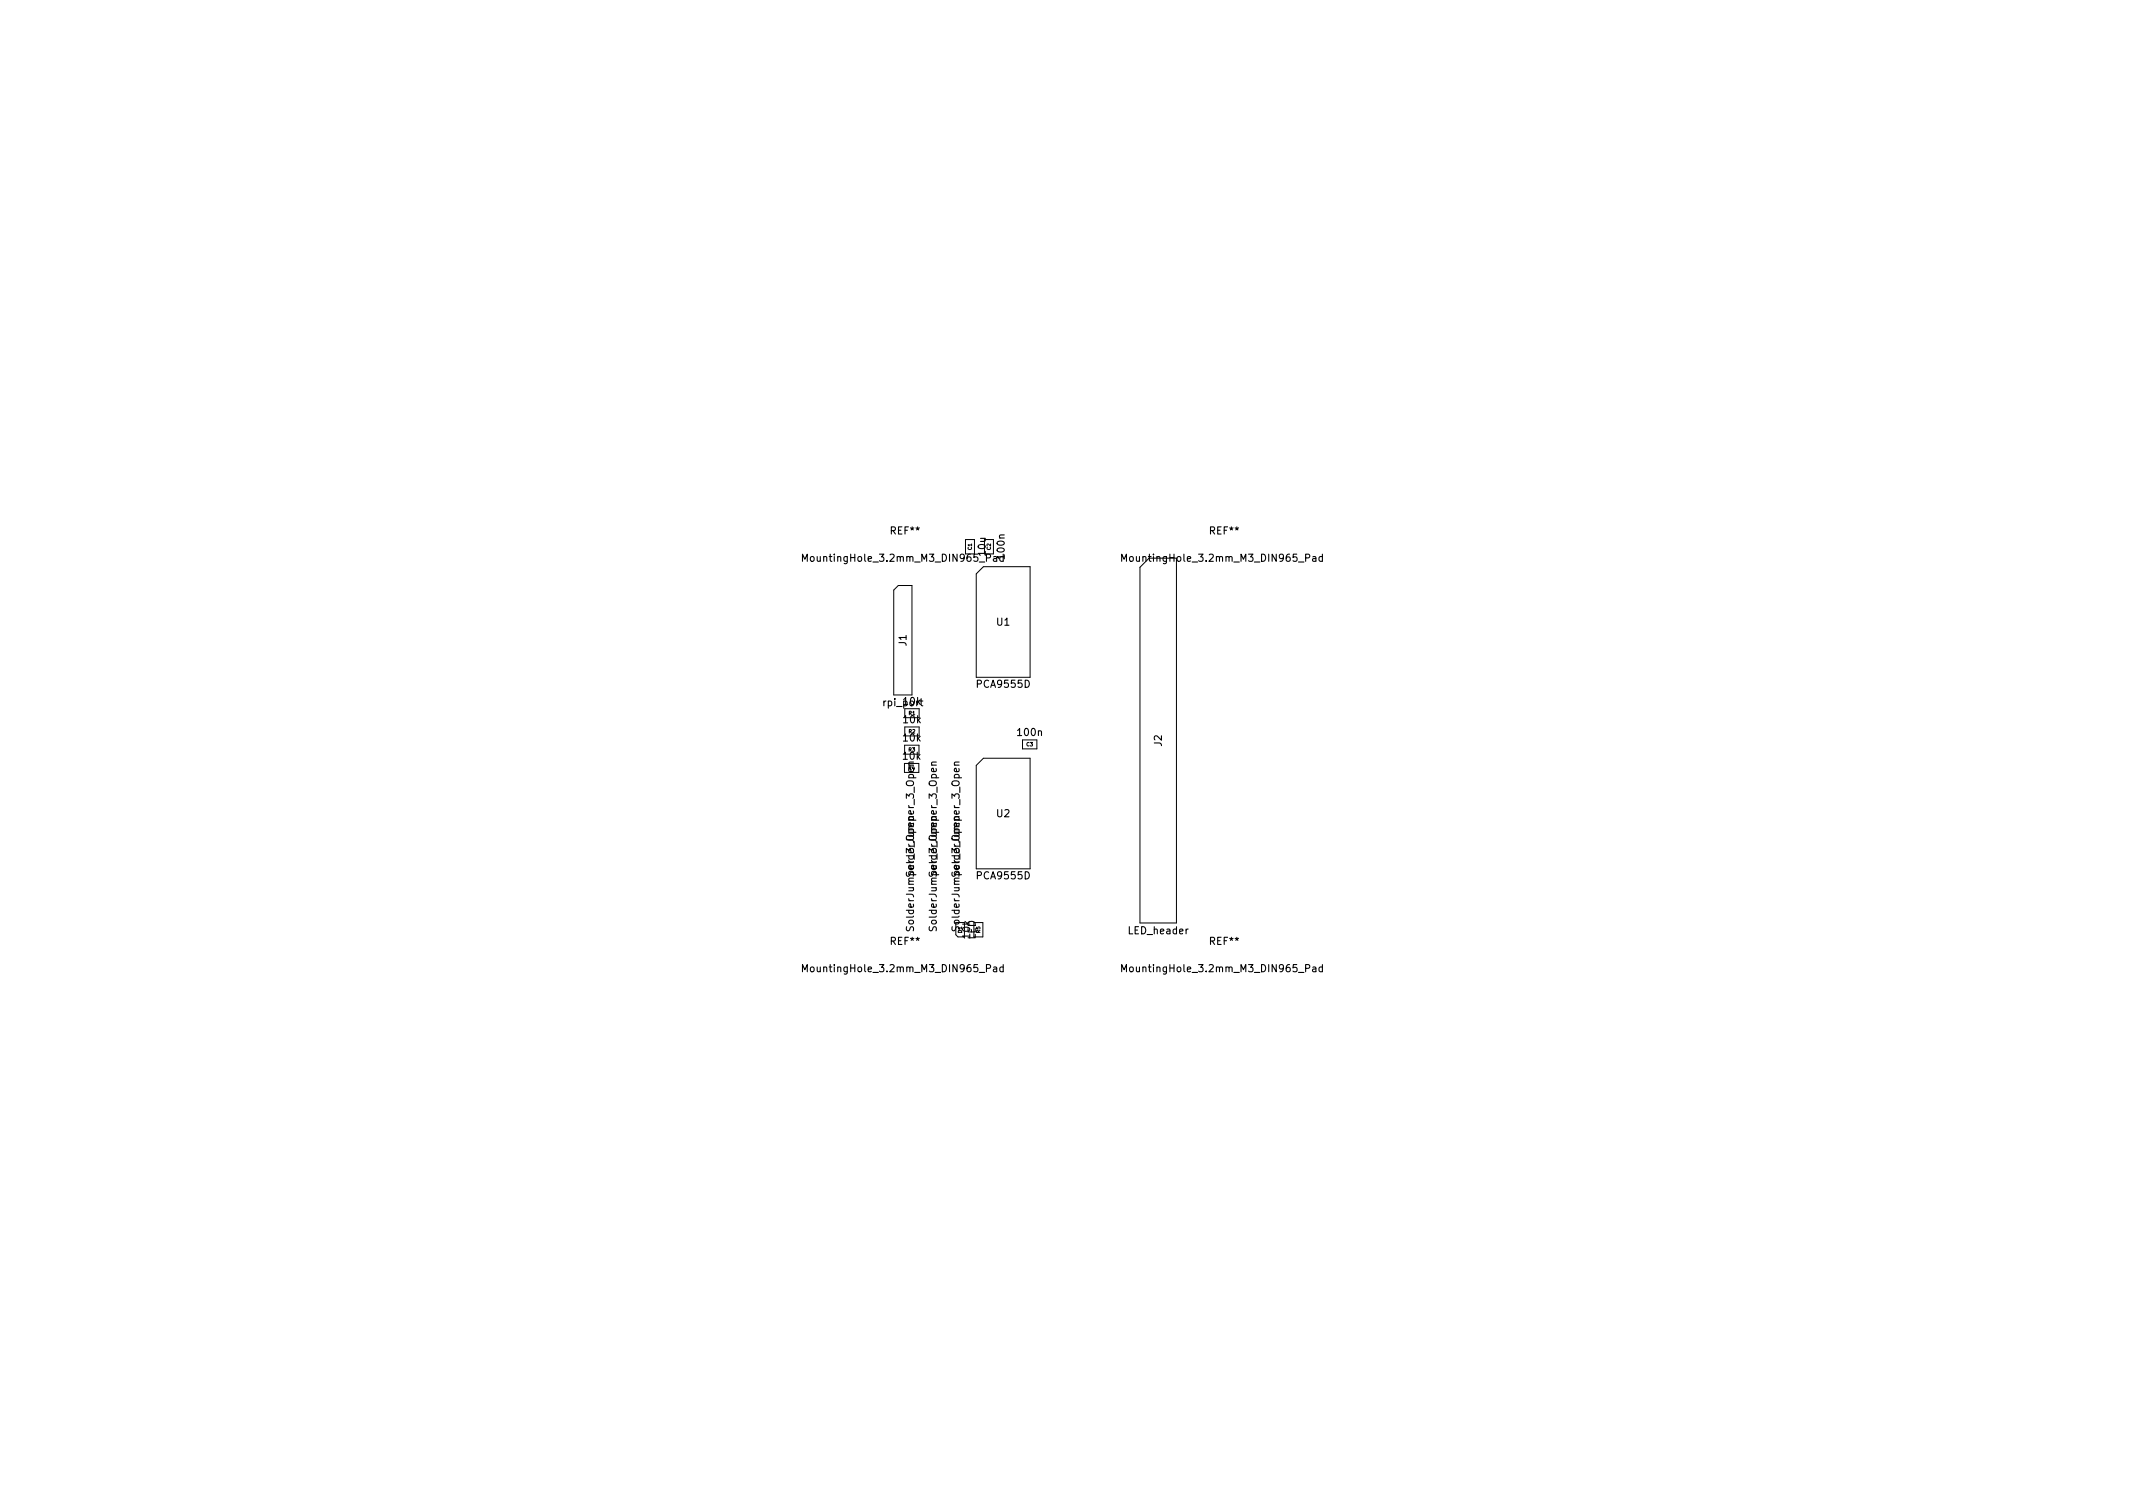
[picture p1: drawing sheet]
<svg xmlns="http://www.w3.org/2000/svg" width="297mm" height="210mm" viewBox="0 0 297 210" stroke-linecap="round" stroke-linejoin="round" font-family="sans-serif">
<defs><g id="words">
<g font-size="1.4">
<text x="124.1" y="74.4">REF**</text>
<text x="137.3" y="77.3" transform="rotate(-90 137.3 77.3)">10u</text>
<text x="139.9" y="77.7" transform="rotate(-90 139.9 77.7)">100n</text>
<text x="168.5" y="74.4">REF**</text>
<text x="112.7" y="78.2">MountingHole_3.2mm_M3_DIN965_Pad</text>
<text x="157.2" y="78.2">MountingHole_3.2mm_M3_DIN965_Pad</text>
<text x="126.2" y="89.9" transform="rotate(-90 126.2 89.9)">J1</text>
<text x="138.8" y="87.1">U1</text>
<text x="136.2" y="95.8">PCA9555D</text>
<text x="123.1" y="98.3">rpi_port</text>
<text x="125.8" y="98.2">10k</text>
<text x="125.8" y="100.7">10k</text>
<text x="125.8" y="105.8">10k</text>
<text x="125.8" y="103.2">10k</text>
<text x="141.8" y="102.5">100n</text>
<text x="161.8" y="103.9" transform="rotate(-90 161.8 103.9)">J2</text>
<text x="138.8" y="113.8">U2</text>
<text x="127.3" y="121.7" transform="rotate(-90 127.3 121.7)">SolderJumper_3_Open</text>
<text x="130.4" y="121.7" transform="rotate(-90 130.4 121.7)">SolderJumper_3_Open</text>
<text x="133.6" y="121.7" transform="rotate(-90 133.6 121.7)">SolderJumper_3_Open</text>
<text x="136.2" y="122.4">PCA9555D</text>
<text x="124.1" y="131.6">REF**</text>
<text x="127.3" y="129.3" transform="rotate(-90 127.3 129.3)">SolderJumper_3_Open</text>
<text x="130.4" y="129.3" transform="rotate(-90 130.4 129.3)">SolderJumper_3_Open</text>
<text x="133.6" y="129.3" transform="rotate(-90 133.6 129.3)">SolderJumper_3_Open</text>
<text x="135.1" y="130.6" transform="rotate(-90 135.1 130.6)">10k</text>
<text x="135.9" y="130.9" transform="rotate(-90 135.9 130.9)">LED</text>
<text x="157.2" y="130.1">LED_header</text>
<text x="168.5" y="131.6">REF**</text>
<text x="112.7" y="135.4">MountingHole_3.2mm_M3_DIN965_Pad</text>
<text x="157.2" y="135.4">MountingHole_3.2mm_M3_DIN965_Pad</text>
</g>
<g font-size=".7">
<text x="135.3" y="76.6" transform="rotate(-90 135.3 76.6)">C1</text>
<text x="138" y="76.6" transform="rotate(-90 138 76.6)">C2</text>
<text x="126.6" y="99.6">R1</text>
<text x="126.5" y="107.2">R4</text>
<text x="126.5" y="104.6">R3</text>
<text x="126.6" y="102.1">R2</text>
<text x="142.9" y="103.9">C3</text>
<text x="134" y="129.9" transform="rotate(-90 134 129.9)">D1</text>
<text x="136.5" y="129.9" transform="rotate(-90 136.5 129.9)">R5</text>
</g>
</g></defs>
<path d="M111.8 78.2v-1l.3 .7 .3-.7v1M139.7 77.5h-.3l-.2 .2 .1 .4h.4M139.7 77.2v1M156.2 78.2v-1l.3 .7 .4-.7v1M184.2 77.5h-.3l-.2 .2 .1 .4h.4M184.2 77.2v1M111.8 135.3v-1l.3 .7 .3-.7v1M139.7 134.7l-.3-.1-.2 .2 .1 .5h.4M139.7 134.3v1M156.2 135.3v-1l.3 .7 .4-.7v1M184.2 134.7l-.3-.1-.2 .2 .1 .5h.4M184.2 134.3v1" fill="none" stroke="#000" stroke-width=".15"/>
<g fill="none" stroke="#000" stroke-width=".14">
<path d="M134.5 77.1v-2h1.2v2M136.9 78.9h6.6v15.4h-7.6v-14.4zM137.1 75.1h1.2v2M160 77.7h3.8v50.8h-5.1v-49.5M125.1 81.5h1.9v15.3h-2.5v-14.6zM126 98.7v1.2M128 98.7v1.2M126 105v-1.2h2v1.2M126 102.5v-1.3h2v1.3M136.9 105.6h6.6v15.4h-7.6v-14.4zM142.4 103h2v1.3h-2zM133.1 128.5v1.7l.3 .3h.9"/>
<path d="M135.6 128.5h1.3v2h-1.3"/>
</g>
<use href="#words"/>
</svg>
